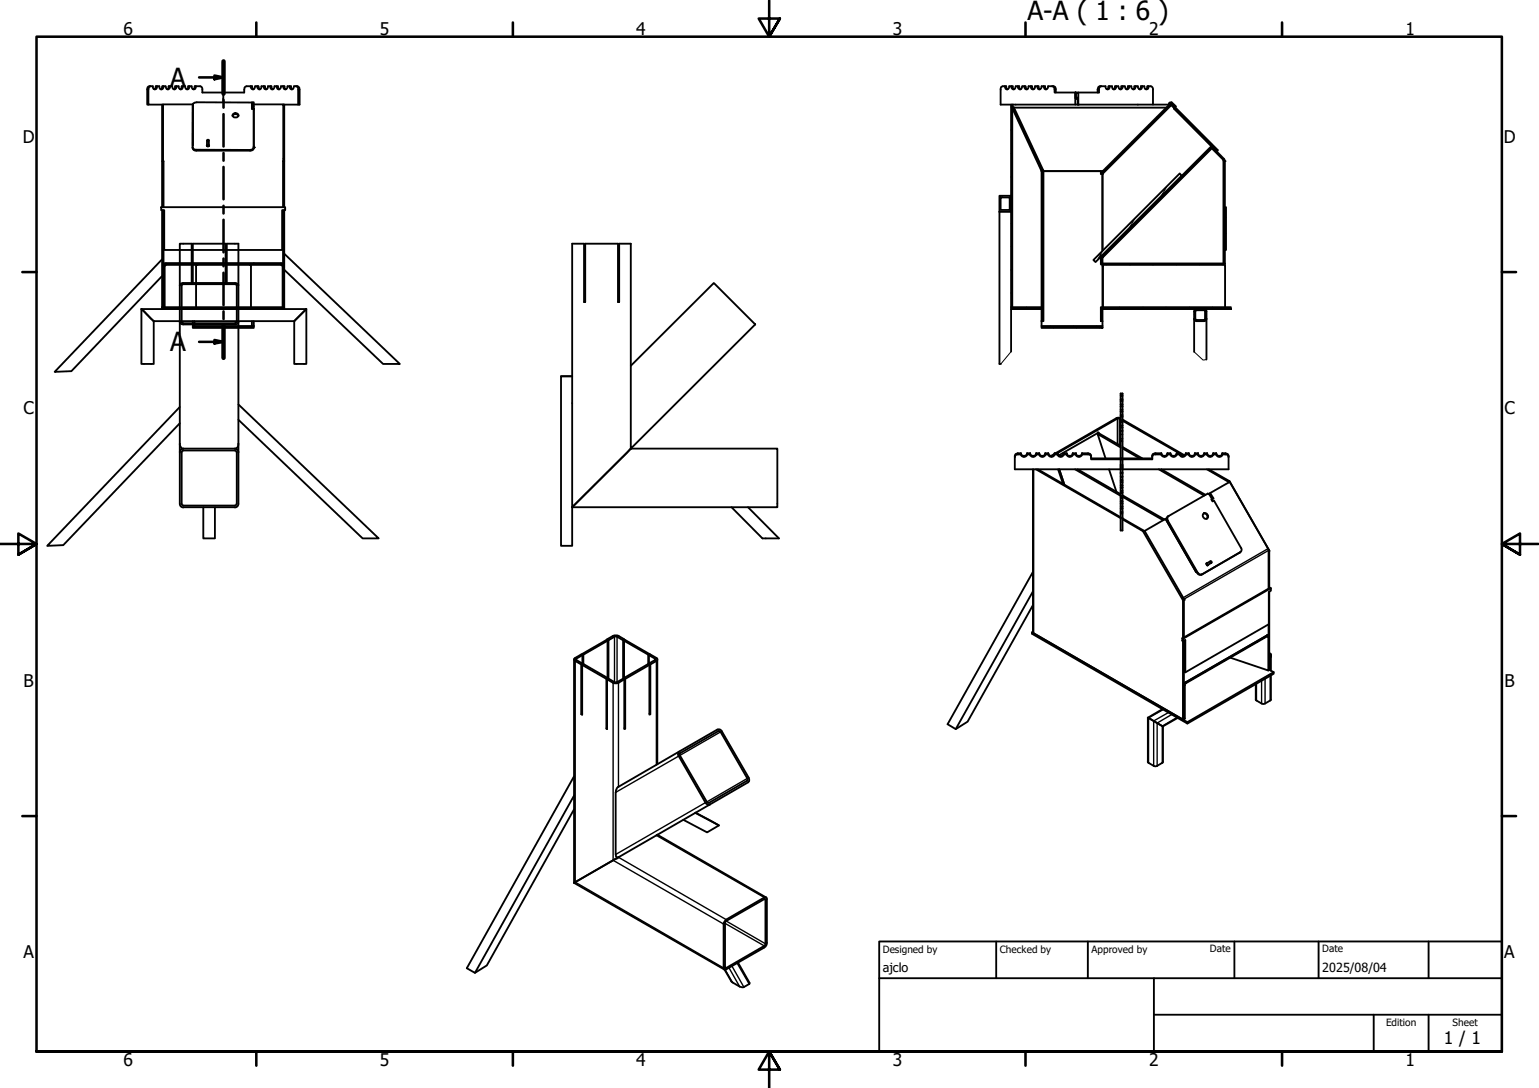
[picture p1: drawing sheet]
<svg xmlns="http://www.w3.org/2000/svg" width="420mm" height="297mm" viewBox="0 0 420 297" stroke-linecap="round" stroke-linejoin="round" font-family="sans-serif">
<defs><g id="words">
<g font-size="7.2">
<text x="280.5" y="5.5">A-A ( 1 : 6 )</text>
<text x="46.5" y="23.7">A</text>
<text x="46.5" y="95.9">A</text>
</g>
<g font-size="4.8">
<text x="33.7" y="9.6">6</text>
<text x="103.7" y="9.6">5</text>
<text x="173.7" y="9.6">4</text>
<text x="243.7" y="9.6">3</text>
<text x="313.7" y="9.6">2</text>
<text x="383.7" y="9.6">1</text>
<text x="6.2" y="38.9">D</text>
<text x="410.5" y="38.9">D</text>
<text x="6.4" y="113.1">C</text>
<text x="410.7" y="113.1">C</text>
<text x="6.4" y="187.4">B</text>
<text x="410.7" y="187.4">B</text>
<text x="6.4" y="261.7">A</text>
<text x="410.7" y="261.7">A</text>
<text x="394.2" y="285">1 / 1</text>
<text x="33.7" y="290.9">6</text>
<text x="103.7" y="290.9">5</text>
<text x="173.7" y="290.9">4</text>
<text x="243.7" y="290.9">3</text>
<text x="313.7" y="290.9">2</text>
<text x="383.7" y="290.9">1</text>
</g>
<g font-size="3.4">
<text x="241" y="265.4">ajclo</text>
<text x="361" y="265.5">2025/08/04</text>
</g>
<g font-size="2.7">
<text x="241" y="260.1">Designed by</text>
<text x="273" y="260.1">Checked by</text>
<text x="298" y="260.1">Approved by</text>
<text x="330.3" y="260">Date</text>
<text x="361" y="260">Date</text>
<text x="378.4" y="280.1">Edition</text>
<text x="396.6" y="280.1">Sheet</text>
</g>
</g></defs>
<!-- layer: Hatch (ISO) -->
<g fill="none" stroke="#000" stroke-width=".27">
<path d="M276.4 28.7l-.4 .6M276.4 35l-.4 .6M276.8 30.5l1 1M280.7 38.9l1 1M293.6 26.5l.1 .2M293.9 26.9l.4 .4M294.4 26.3l-.3 .6M309 38.8l.2 .4M311.3 36.4l.3 .5M313.6 34.1l.3 .5M316 31.8l.2 .4M318.3 29.4l.3 .6"/>
<path d="M319.7 28.2l-.4 .1M322 30.5l-.3 .2M324.3 32.8l-.3 .2M326.6 35.2l-.3 .1M328.9 37.5l-.2 .1M331.3 39.8l-.3 .1M273.4 53.5l.3 .4M275.7 57.3l.3 .5M276.4 41.4l-.4 .6M276.4 47.7l-.4 .6M276.4 54.1l-.4 .6M284.4 46.7v.1"/>
<path d="M284.9 59.7l-.5 .5M284.9 55.2l-.5 .5M284.9 50.8l-.5 .5M301 46.8l-.5 .6M302 45.8l.3 .4M304.4 43.4l.2 .5M306.6 41.1l.4 .5M309.8 59.6l-1.6 2.8M312.7 57.9l.3 .4M315 55.6l.3 .5M317.4 53.3l.2 .4M318.5 51l-1.6 2.8"/>
<path d="M319.7 51l.3 .4M322 48.6l.3 .5M324.4 46.3l.2 .4M326.6 44l.3 .4M329 41.6l.2 .5M334 56.3l.3 .3M334 51.8l.3 .3M334 47.3l.3 .3M334.7 59.3l-.4 .3M276.4 60.4l-.4 .6M276.4 66.8l-.4 .6M276.4 73.1l-.4 .6"/>
<path d="M276.4 79.5l-.4 .6M284.9 77.7l-.5 .5M284.9 73.2l-.5 .5M284.9 68.8l-.5 .4M284.9 64.2l-.5 .6M301 70.5l-.5 .5M301.1 69.5l.3 .5M301.1 68.3l-1.6 2.8M301.6 71.9l.5 .4M303.4 67.2l.3 .5M305.8 64.9l.2 .4M307.9 71.9l.6 .4"/>
<path d="M308 62.6l.4 .4M310.4 60.2l.2 .5M314.3 71.9l.5 .4M320.6 71.9l.6 .4M327 71.9l.5 .4M333.3 71.9l.6 .4M334 69.8l.3 .3M334 65.3l.3 .3M334 60.8l.3 .3M334.7 63.8l-.4 .3M280.3 83.9l-.8 .5M284.9 86.7l-.5 .5"/>
<path d="M284.9 82.2l-.5 .5M286.7 89l.8 .5M293.1 89l.8 .5M299.4 89l.8 .5M301 84l-.5 .5M305.7 83.9l-.8 .5M312 83.9l-.8 .5M318.4 83.9l-.8 .5M324.7 83.9l-.8 .5M326.3 85.6l-.3 .4M327.6 84.4l-.4 .3M329.3 87.1l-.5 .6"/>
<path d="M331.1 83.9l-.8 .5"/>
</g>
<!-- layer: Visible (ISO) -->
<g fill="none" stroke="#000" stroke-width=".51">
<path d="M41.1 23.5l-.5 .5-.1 .4v4.2h3.8M42.9 23.5a.63 .63 0 0 1-.6 .9 .63 .63 0 0 1-.6-.9l-1.3 .2-.2 .5v4.4h.3M44.5 28.6h-.2v15.4h.3v12.6M44.6 23.5a.63 .63 0 0 1-.5 .9 .63 .63 0 0 1-.6-.9h-1v.5l-.4 .4M46.4 23.5a.65 .65 0 0 1-.6 .9 .65 .65 0 0 1-.6-.9h-.9l-.4 .9M48.2 23.5a.65 .65 0 0 1-.6 .9 .65 .65 0 0 1-.6-.9h-1l-.1 .7-.2 .2M50 23.5a.65 .65 0 0 1-.6 .9 .65 .65 0 0 1-.6-.9h-1l-.1 .7-.3 .2M51.8 23.5a.65 .65 0 0 1-.7 .9 .65 .65 0 0 1-.6-.9h-.9l-.1 .7-.3 .2M52.6 28.5h-8.1v15.5M52.6 28.5v11.2zM52.7 24.4l.4-.4v-.5h1.6l.3 .2 .2 .5v1.1h5.8v2.6M53.5 23.5a.63 .63 0 0 1-.6 .9 .63 .63 0 0 1-.6-.9h-.9l-.1 .5-.4 .4"/>
<path d="M56.5 38.3l.3-.2 .2 .2-.4 .2zM56.5 39.5a.3 .3 0 0 0 .3 .5 .3 .3 0 0 0 .2-.5M56.5 38.3v1.6M57 38.3v1.6M57 39.8l.1 .1M63.5 31.6a.93 .93 0 0 1 1.6 0M63.7 31.1a.81 .81 0 0 1 .9-.2 .81 .81 0 0 1 .5 .8 .8 .8 0 0 1-1 .4 .8 .8 0 0 1-.5-.9zM68.5 23.5a.65 .65 0 0 0 .6 .9 .65 .65 0 0 0 .6-.9h.8l.5 .9M68.8 29.6h.5v-.5h-.5v.6h.5v.3M68.8 29.1v-1.2h.5v1.2M68.8 28l-15.1-.1-.9 .3-.2 .3v11.7M68.8 29.6v.1"/>
<path d="M69.2 24.4l-.2-.2-.2-.7h-1.5l-.6 .5v1.3h-5.7M69.3 28.5h8v15.5M69.3 29.6v11l-.2 .3-.6 .2h-14.9a.89 .89 0 0 1-1-.9M70.2 23.5a.63 .63 0 0 0 .6 .9 .63 .63 0 0 0 .6-.9h.9l.1 .5 .4 .4M72 23.5a.63 .63 0 0 0 .6 .9 .63 .63 0 0 0 .6-.9h.9l.1 .5 .3 .4M73.8 23.5a.63 .63 0 0 0 .6 .9 .63 .63 0 0 0 .5-.9h1l.4 .9M75.5 23.5a.65 .65 0 0 0 .6 .9 .65 .65 0 0 0 .6-.9h1l.1 .7 .2 .2M77.3 23.5a.65 .65 0 0 0 .6 .9 .65 .65 0 0 0 .6-.9h.9l.2 .7 .2 .2M77.3 28.6h.3M77.6 28.6v28M79.1 23.5a.65 .65 0 0 0 .6 .9 .65 .65 0 0 0 .6-.9h.9l.5 .5 .1 4.6h-4.2M80.8 23.5l.5 .3 .1 .4v4.4"/>
<path d="M274.3 23.5a.65 .65 0 0 0 .6 .9 .65 .65 0 0 0 .6-.9h1l.1 .7 .3 .2M275.1 24.4l-.3-.2-.1-.7h-1l-.4 .3-.1 4.8h2.8M276.1 23.5a.65 .65 0 0 0 .6 .9 .65 .65 0 0 0 .6-.9h1l.1 .7 .2 .2M276.3 29.4l.4-.2 8.1 17.3-.4 .2zM276.4 28.6v55.3h-.4v-55.3h17.6M276.9 29.4h41.5M277.9 23.5a.65 .65 0 0 0 .6 .9 .65 .65 0 0 0 .6-.9h.9l.4 .9M279.7 23.5a.63 .63 0 0 0 .5 .9 .63 .63 0 0 0 .6-.9h.9l.1 .5 .4 .4M281.4 23.5a.63 .63 0 0 0 .6 .9 .63 .63 0 0 0 .6-.9h.9l.1 .5 .4 .4M283.2 23.5a.63 .63 0 0 0 .6 .9 .63 .63 0 0 0 .6-.9h.9l.1 .7 .3 .2M284.9 23.5a.65 .65 0 0 0 .6 .9 .65 .65 0 0 0 .6-.9l1.9 .2 .2 .5v1.1M287.3 23.5l.5 .5 .1 1.3h5.7"/>
<path d="M293.6 25.3l.1 1.6h.6v1.7h-.7zM293.7 25.3h.7v3.3l-.1-1.7h-.6zM294.4 28.6l24.7 .1M300.6 23.5l-.6 .7v1.1h-5.6M303 23.5a.63 .63 0 0 1-.6 .9 .63 .63 0 0 1-.6-.9l-1.8 .2-.3 .7v.9M304.7 23.5a.63 .63 0 0 1-.5 .9 .63 .63 0 0 1-.6-.9h-1v.5l-.4 .4M306.5 23.5a.65 .65 0 0 1-.6 .9 .65 .65 0 0 1-.6-.9h-.9l-.4 .9M308.3 23.5a.65 .65 0 0 1-.6 .9 .65 .65 0 0 1-.6-.9h-1l-.1 .7-.2 .2M310.1 23.5a.65 .65 0 0 1-.6 .9 .65 .65 0 0 1-.6-.9h-1l-.1 .7-.3 .2M311.8 23.5a.65 .65 0 0 1-.6 .9 .65 .65 0 0 1-.6-.9h-.9l-.1 .7-.3 .2M312.8 24.4l.4-.4v-.5h1l.5 .5 .1 4.6M313.6 23.5a.63 .63 0 0 1-.6 .9 .63 .63 0 0 1-.6-.9h-.9l-.1 .5-.4 .4"/>
<path d="M319.3 28.5l.4 .3-18.7 18.7v-.7zM319.4 28.4l-.1 .1M319.5 27.9l12.9 13-.2 .2-13-12.9zM319.7 28.1l.1-.2 1.3 1.2-.3 .2M320.5 29.6l10.2 10.3M330.7 39.9l.4 .3-30.1 30.1v-.7zM44 56.6h33.9v.8h-.9v10.8h-32.2v-10.8h-.8zM44.3 44v12.6M44.3 57.4v26.5M44.6 57.4v26.5M52.6 40.2l.4 .6 .4 .1h14.9l.8-.3 .2-.4M77.3 57.4v15"/>
<path d="M77.6 44h-.3v12.6M77.6 57.4v26.5M272.9 53.5h3.1v4.3h-3.1zM272.9 57.8v41.6h.3M273.2 53.9h2.5v3.4h-2.5zM284.4 46.7h.5v41h-.5zM284.8 46.5l.1 .2M284.9 46.7h15.6M300.5 46.7h.5v.8h-.5zM301 47.5v20.9M301 46.7h.1M322.1 47.4l.5 .6-23.5 23.6-.6-.6z"/>
<path d="M332.4 40.9l-.2 .2M333.9 43.6l.1 28.3h.3v-28.1l-.2-.4-3-3.2-.3 .3 3.1 3.1M334.3 56.6h.4v11.6h-.4zM334.3 44v12.6M44.3 70.8l-29.4 30.7 4.6-.2 24.8-25.9M44.6 71.9h32.7M45 72.6v11.3M45.3 71.9l-.7 .5v.2h.4M45.3 72.3l-.3 .3M45.3 71.9v.4M45.3 71.9h31.5M45.3 72.3h31.5"/>
<path d="M49.1 77.9l.2-.4 .5-.2h14.5l.6 .2 .2 .4M49.1 77.9v43.2M49.7 77.7h14.8l.1 10.3-.5 .3-14.3-.1-.2-.2zM52.3 77.3v-10.8h-3.2v11.4M52.6 77.3v-10.8h9v10.8M53.9 72.3l-.4 .2v11.4M61.9 77.3v-10.8h3.2v11.4M65.1 77.9v43.2M68.2 72.3l.3 .2v11.4M69.3 71.9h.1M76.8 71.9l.5 .3M76.8 71.9v.4"/>
<path d="M76.8 72.3l.4 .3M77.2 72.6h.3v11.3M77.2 72.6v11.3M77.6 69.3l31.6 30.1h-4.6l-27-25.8M300.5 69.7h.5v2.5h-.5zM301 71.9h33.3v.4h-33.3zM301 72.2l.1 .4M301 72.6h.1M301 72.5v11.4M301.1 72.6v11.3M334.3 72.3l.2 11.6M334.3 72.2l.1 .2"/>
<path d="M334.3 68.2v3.7M38.6 84.4l3.4 3.3M38.6 84.4v15h3.4v-11.7M38.6 84.4h5.7M44.3 83.9h33.3v.5h-33.3zM49.1 87.9l.2 .4 .5 .3h14.5l.6-.3 .2-.4M52.6 89h16.7v.5h-16.7zM52.6 87.7v1.3M53.1 87.7v1.3h-.5M68.8 87.7v1.3h.5v-1.3M77.6 84.4h6l-3.3 3.3h-38.3M80.3 87.7l3.3-3.3v15h-3.3z"/>
<path d="M172.2 99.9l22.7-22.6 11.3 11.3-34 33.9zM172.2 99.9v-33.4h-3.2v16h-.3v-16h-8.9v16h-.4v-16h-3.2v82.5h-3v-46.3h3h-3M276 83.9h8.4v.5h-8.4zM276 84.4v11.6M284.4 89h16.6v.5h-16.6zM284.4 87.7v1.3M300.5 83.9h.5v3.8h-.5zM301 83.9h35v.5h-35zM301 87.7v1.3M326 87l.2 .5 .5 .2M326.7 84.7l-.4 .3v2l.4 .4M326.7 84.4l-.5 .2-.2 .4v11.1"/>
<path d="M326.7 84.7h2l.4 .3M326.7 84.4h2.3l.4 .6v13.2M329 85v2M329.1 87l-.4 .4h-2M329.4 87l-.4 .6-2.3 .1M49.1 111.1l-36.2 37.9 4.4-.2 31.8-33.2M65.1 110.4l38.3 36.6h-4.4l-33.9-32.4M299.7 118l.3 .3M299.7 118.5l.3-.2 5.9 3.4M299.9 118.1l-10.8 6.2M305.9 114.3l-.5-.3-.6 .2-16.6 9.5M305.9 114.5l-.5-.3-.3 .1-16.5 9.4"/>
<path d="M305.9 108.1v-.7h.6v17.7M305.9 109v11.4h.6M305.9 111.9h.6M305.9 110.9h.6M305.9 117.7h.6M305.9 116.7h.6M305.9 113.3h.6M305.9 112.4h.6M305.9 110.4h.6M305.9 109.5h.6M305.9 116.2h.6M305.9 115.2h.6"/>
<path d="M305.9 114.8h.6M305.9 113.8h.6M305.9 109h.6M306.5 108.1h-.6v.9M306.5 114.5l16.9 9.8M306.5 114.9l15.4 8.8M49.1 121.1v16.5a.98 .98 0 0 0 1 .9M49.1 121.1a1.26 1.26 0 0 0 .9 1.4h14.1a1.13 1.13 0 0 0 1-1.4M50 138h14.1M50 138.5h14.1M50 123h14.1M50.1 122.5a.98 .98 0 0 0-1 1"/>
<path d="M50.1 123l-.4 .2-.1 .3v14.1l.5 .4M55.5 138.5v8.5h3.2v-8.5M64.1 123l.5 .5M64.1 122.5a.98 .98 0 0 1 1 1M64.6 137.6l-.5 .4M64.6 123.5v14M65.1 121.1v16.5a.98 .98 0 0 1-1 .9M172.2 122.5l-16 16M172.2 122.5h40v16h-56M199.7 138.5l8.5 8.5h4.5l-8.5-8.5M278.7 123.7h-.8l-.6 .2-.2 .4v3.8h28.8v-1.3M278.7 123.7a.88 .88 0 0 0 .9 .7 .88 .88 0 0 0 .8-.7"/>
<path d="M278.7 124.1h-1.2l-.4 .7M278.7 124.1a.88 .88 0 0 0 .9 .7 .88 .88 0 0 0 .8-.7M278.7 123.7v.4M280.4 123.7v.4M280.4 123.7h.8M280.4 124.1h.8M281.2 123.7a.84 .84 0 0 0 .9 .7 .84 .84 0 0 0 .8-.7M281.2 124.1a.84 .84 0 0 0 .9 .7 .84 .84 0 0 0 .8-.7M281.2 123.7v.4M282 128.1l.1 44.7 40.9 23.7 .2-.2v-21.3M282.8 128.1l23.1 13.4M282.9 123.7v.4"/>
<path d="M282.9 123.7h.8M282.9 124.1h.8M283.3 128.1l22.6 13.1M283.7 123.7a.84 .84 0 0 0 .8 .7 .84 .84 0 0 0 .9-.7M283.7 124.1a.84 .84 0 0 0 .8 .7 .84 .84 0 0 0 .9-.7M283.7 123.7v.4M285.4 123.7v.4M285.4 123.7h.8M285.4 124.1h.8M286.2 123.7a.88 .88 0 0 0 .9 .7 .88 .88 0 0 0 .8-.7M286.2 124.1a.88 .88 0 0 0 .9 .7 .88 .88 0 0 0 .8-.7M286.2 123.7v.4"/>
<path d="M287.8 123.9l-.8 .5M287.9 123.7v.4M287.9 123.7h.8M287.9 124.1h.8M288.7 123.7a.84 .84 0 0 0 .9 .7 .84 .84 0 0 0 .8-.7M288.7 124.1a.84 .84 0 0 0 .9 .7 .84 .84 0 0 0 .8-.7M288.7 123.7v.4M288.9 128.1l1.3 4M289.2 128.1l1.4 4.2M290.4 123.7v.4M290.4 123.7h.8M290.4 124.1h.8"/>
<path d="M291.2 123.7a.84 .84 0 0 0 .8 .7 .84 .84 0 0 0 .9-.7M291.2 124.1a.84 .84 0 0 0 .8 .7 .84 .84 0 0 0 .9-.7M291.2 123.7v.4M292.9 123.7v.4M292.9 123.7h.9M292.9 124.1h.9M293.5 128.1l12.4 7.3M293.8 123.7a.84 .84 0 0 0 .8 .7 .84 .84 0 0 0 .8-.7M293.8 124.1a.84 .84 0 0 0 .8 .7 .84 .84 0 0 0 .8-.7M293.8 123.7v.4M294.2 128.1l11.7 6.8M295.4 123.7l2.1 .2 .4 .4v.5"/>
<path d="M295.4 124.1h2.1l.4 .7M295.4 123.7v.4M297.9 125.1h16.7M302.8 128.1l2 6.2M305.9 122.2l-6.2-3.7 2.1 6.6M305.9 120.4v4.7M305.9 130.2v-4.8h.6v19.4h-.6v-5M305.9 131.1v.5M305.9 132.6v.5M305.9 134v.5M305.9 135.4v.5M305.9 136.9v.5"/>
<path d="M305.9 138.4v.4M305.9 139.8h.6M305.9 129.1h.6M306.5 135.9h-.6v1h.6M306.5 130.2h-.6v.9h.6M306.5 134.5h-.6v.9h.6M306.5 137.4h-.6v1h.6M306.5 131.6h-.6v1h.6M306.5 133.1h-.6v.9h.6M306.5 138.8h-.6v1M306.5 135.2l11.4 6.6M306.5 135.6l11.1 6.4"/>
<path d="M306.5 122l5.3 3.1M306.5 122.4l4.6 2.7M316.4 128.1l12.3 7.2M317.1 123.7h-1.7l-.6 .2-.2 .4v1.1h-16.7v-.6M317.1 124.1h-1.9l-.6 .3v.4M317.1 123.7a.84 .84 0 0 0 .8 .7 .84 .84 0 0 0 .8-.7M317.1 124.1a.84 .84 0 0 0 .8 .7 .84 .84 0 0 0 .8-.7M317.1 128.1l12 7M317.1 123.7v.4M318.7 123.7h.8M318.7 124.1h.8M318.7 123.7v.4"/>
<path d="M319.5 123.7a.88 .88 0 0 0 .9 .7 .88 .88 0 0 0 .8-.7M319.5 124.1a.88 .88 0 0 0 .9 .7 .88 .88 0 0 0 .8-.7M319.5 123.7v.4M321.2 123.7h.9M321.2 124.1h.9M321.2 123.7v.4M322.1 123.7a.84 .84 0 0 0 .8 .7 .84 .84 0 0 0 .8-.7M322.1 124.1a.84 .84 0 0 0 .8 .7 .84 .84 0 0 0 .8-.7M322.1 123.8l1 .6M322.1 123.7v.4M323.7 123.7h.8M323.7 124.1h.8"/>
<path d="M323.7 123.7v.4M324.5 123.7a.84 .84 0 0 0 .9 .7 .84 .84 0 0 0 .8-.7M324.5 124.1a.84 .84 0 0 0 .9 .7 .84 .84 0 0 0 .8-.7M324.5 123.7v.4M326.2 123.7h.9M326.2 124.1h.9M326.2 123.7v.4M327.1 123.7a.84 .84 0 0 0 .8 .7 .84 .84 0 0 0 .8-.7M327.1 124.1a.84 .84 0 0 0 .8 .7 .84 .84 0 0 0 .8-.7M327.1 123.7v.4M328.7 123.7h.9M328.7 124.1h.9"/>
<path d="M328.7 123.7v.4M329.5 128.1l5.9 3.5 .3-.2M329.6 123.7a.84 .84 0 0 0 .8 .7 .84 .84 0 0 0 .8-.7M329.6 124.1a.84 .84 0 0 0 .8 .7 .84 .84 0 0 0 .8-.7M329.6 123.7v.4M330 128.1l5.7 3.3M330.1 134.9l-.3-.2-10.8 6.2M330.4 134.6l5.3-3 10.7 18.8M330.8 136.4l.2 .5 .4-.3 7.5 13.1 .1 .5-.4 .6M330.8 136.3l.4 .5M330.9 136.3l-.8-1.4 .3-.3 .9 1.5-.6 .3M331.2 123.7h.8"/>
<path d="M331.2 124.1h.8M331.2 123.7v.4M332 123.7a.84 .84 0 0 0 .9 .7 .84 .84 0 0 0 .8-.7M332 124.1a.84 .84 0 0 0 .9 .7 .84 .84 0 0 0 .8-.7M332 123.7v.4M333.7 123.7h.9l.6 .2 .1 .4 .1 3.8h-28.9v-1.3M333.7 124.1h1.3l.4 .7M333.7 123.7v.4M335.4 131.6l.1 .1M335.7 131.4l10.8 18.9M282 156.1l-23.3 41.6 2.2 1.4 3.3-2.1 17.8-31.8M306.5 141.8l5.5 3.2"/>
<path d="M306.5 141.5l5.8 3.4M312 145l11 18.9 .2-.1v10.2l23.1-13.3v-10.3l.2-.1M312.3 144.9l.1 .1M312.3 144.9l-.3 .1M312.4 145.1l.1-.1 10.5 18.2 .2 .6M312.5 145l5.7-3.3 8.3 14.4M318.5 141.5l-.3 .2 8.3 14.4M319 140.9a.97 .97 0 0 0-.4 1.3l8.2 14.2 .7 .6 .5-.1 10.6-6.1M319 140.9l-.3 .4 .1 .9 8.2 14.1 .5 .5h.7l10.4-6M326.6 156.1h-.1M328.6 140.2a.9 .9 0 0 1 .9 .4 .9 .9 0 0 1-.1 1.1M329.4 153.8h.1"/>
<path d="M329.6 153.7a.29 .29 0 0 0-.2 .4 .29 .29 0 0 0 .5 .1M329.7 154.3l-.1 .1M329.7 154.2v.2M330.5 153.2l-1.2 .7M330.7 153.7l-1.1 .7M346.5 150.3v10.2l.5 .1-24 13.8M159 178.9l-1.8 1 .2 .3 1.6 1-.3 .2v13.6M159 178.9l-.3-.2-2 1.2 .3 .6 1.7 .9M159 178.9v2.6M159.3 178.7l-.4-.2v.3M159.3 178.7v2.6M165.7 174.5l2.1-1 1 .1 1.6 .9"/>
<path d="M165.9 174.9l-6.6 3.8M165.9 174.9l-.4-.2-6.6 3.8M165.9 174.9v10.5M166.1 174.8l1.9-1.1 2.1 1.1M166.1 174.8l-.4-.3v.4M166.1 174.8v10.5M170.1 174.8l.3-.3v.4M170.1 174.8v10.5M170.4 174.9l6.6 3.8M170.4 174.9v10.2l6.6-3.8M170.4 174.9l.3-.2 6.6 3.8M177 178.7l.3-.2v.3"/>
<path d="M177 178.7v2.6M177.2 178.9l1.7 1v.2l-1.7 1.1zM177.2 178.9l.3-.2 2 1.1v.4l-.3 .3-1.7 .9M281.7 172.6l42.5 24.6M282 172.5l-.3 .1v.4l42.5 24.5v-.3l23.5-13.7M282 161.5l-21.1 37.6M322.8 174.2v.7l.2 .2 .6-.4v8.9M323 163.9v10.3h-.2l.2 .2M323 175.1v21.4M323 174.4v.7M345.9 173.5v.2M345.9 173.7l.4 .2"/>
<path d="M345.9 173.5l-22.2 12.8v.2l22.2-12.8M346.1 173.3l.1 .1M346.3 173.4l-.4 .1M346.3 173.9v9.2l-10.4-3.5M346.3 173.9l.2-.2v9.2l-.2 .2M346.3 173.2l-23.1 13.3M346.3 170.5v3.1M346.5 178.4a.95 .95 0 0 1 0 1.6M346.5 161.5v21.4M347 160.6v.7l-.6 .3v8.8l-22.8 13.2-.2-.2v-8.5M347 178.9v4.2M156.7 180v61"/>
<path d="M158.9 181.5l6.6 3.8M159.3 181.3l6.6 3.8-.4 .2v13.6l.2-.1M159.3 181.3l-.4 .2v13.6l-.2-.1 .2-.1M165.7 185.5l2.1 1 1-.1 1.6-.9M166.1 185.3l1.9 1 .5-.1 1.6-.9M166.1 185.3l-.4 .2v13.6l-.2-.2M170.1 185.3l.3 .2M170.4 198.8l.3 .1M170.7 185.3v13.6l-.3 .2v-13.6M170.7 185.3l-.3-.2v.3M177 181.3l.3 .2M177.3 181.5l-6.6 3.8"/>
<path d="M177.3 194.9l.2 .1M177.5 181.4v13.6l-.2 .1v-13.6M177.5 181.4l-.3-.2v.3M179.5 180v28.6M313.4 195.9l4.1 2.4M313.4 195.9v12.2l1.9 1.1 .6-.1 1.6-1v-9.8M317.4 193.6l-4 2.3M321.5 196l-4 2.3M323.2 187.1h.3v9.1l-.3 .1zM323.7 186.3l-.5 .7M323.7 186.5l-.2 .6M346.5 182.9l1.2 .6v.4l-23.5 13.6"/>
<path d="M346.5 182.9h.1M347 184.3v6.8l-1.6 1h-1l-1.6-1v-4.4M156.7 211.9l-29.3 52.4 2.3 1.3 3.2-2 23.8-42.6M156.7 217.2l-27 48.4M168.7 214.9l27.3-15.8 .6 .1 .4 .4 7.5 13.2v.5l-.3 .3-35.4 20.4a.61 .61 0 0 1-.7-.7v-17zM185.5 205.2l-.4 .6 .1 .4 7.4 12.9 .7 .6 .5-.1M185.6 205.7l10.7-6.1 .4 .2 7.3 12.7 .1 .5-10.6 6.2h-.3l-7.6-13zM168.8 234l-12.1 7M179.2 228.1l.3-.2 29.7 17.1M189.8 221.9l6.5 3.4M189.9 221.9l6.4 3.4-3.3 2-6.4-3.5M156.7 241l41.1 23.7 1.9 3.3 2.2 1.4 1 .1 1.6-.8 .2-.3-3.2-5.6"/>
<path d="M198.1 251.6l10.6-6.1h.3v12.3l-.2 .4-10.6 6.1-.3-.2zM198.1 251.2l10.6-6.2h.5v13l-.5 .7-10.7 6.1-.4-.2-.1-.3v-12z"/>
<circle cx="329" cy="140.8" r=".78"/>
<circle cx="330.6" cy="153.4" r=".23"/>
</g>
<g fill="#000">
<circle cx="294.3" cy="28.6" r=".25"/>
<circle cx="69.3" cy="40.2" r=".25"/>
<circle cx="77.3" cy="44" r=".25"/>
<circle cx="332.2" cy="41.1" r=".25"/>
<circle cx="334.3" cy="44" r=".25"/>
<circle cx="346.3" cy="150.4" r=".25"/>
<circle cx="323.2" cy="163.8" r=".25"/>
</g>
<!-- layer: Visible Narrow (ISO) -->
<g fill="none" stroke="#000" stroke-width=".38">
<path d="M304.8 114.2l.3 .1v6.9M305.8 114.2l-.2 .1v7.2M305.9 119.8h.6M305.9 118.6h.6M305.9 107.6h.6M277.9 123.7v.4M282.2 128.1v44.8M297.1 123.7v.4M305.9 129.2h.6M315.4 123.7v.4M334.6 123.7v.4M305.9 141.4h.6"/>
<path d="M305.9 140.3h.6M318.8 142.2h-.2M327 156.3l-.2 .1M328.2 156.8l-.2 .1M338.6 150.8l-.2 .1M346.2 149.8l-23.4 13.5M346.4 150.2l-23.4 13.4M157.4 179.8v.4M167.8 173.8v12.4M168.5 173.8v12.4M178.8 179.8v.4M345.9 173.5h.1"/>
<path d="M345.9 173.8l.4 .1M346.5 179.7l.3-.1v3.4M346.8 178.5l-.3 .1M157 180.5v60.3l40.5 23.5M167.4 186.4v48.5l30.1 17.4M168.8 186.4v28.4M179.2 180.5v28.3M196.7 199.8l-11.1 6.4M317.6 193.7l-4 2.3v12.3M319 194.5l-4 2.3v12.3M319.9 195.1l-4 2.3v11.7M321.3 195.9l-4 2.3v10.1"/>
<path d="M323.7 186.2v.1M343 186.6v4.6M344.4 185.9v6.2M345.4 185.3v6.8M346.8 184.5v6.7M185.3 206.4l-17.2 9.9M192.6 219.1l-24.5 14.2M204 212.5l-11 6.4M168.5 234.2v.1M168.8 234l29.4 17.1M179.2 228.1l29.5 16.9M197.9 252.1l10.8 6.1"/>
<path d="M198.2 251.4l10.8 6.3M208.7 245.5l.3 .2M197.9 264l.3 .3M198 264.8l2 3.4M199 264.2l2.9 5.2M199.8 263.8l3.3 5.7M201.2 262.9l3.3 5.8"/>
</g>
<!-- layer: Break Line (ISO) -->
<path d="M276 96l-2.8 3.4M326 96.1l2.4 2.2 1-.1" fill="none" stroke="#000" stroke-width=".27"/>
<!-- layer: Section Line (ISO) -->
<g fill="none" stroke="#000" stroke-width=".7">
<path d="M61 16.7v8.9M54.4 21.1h6.6M58.5 20.6l2.5 .5-2.5 .5zM61 27.3v2.1M61 31.2v8.8M61 41.8v2.1M61 45.6v8.8M61 56.2v2.1M61 60v8.9M61 70.6v2.1M61 74.5v8.8M54.4 93.3h6.6"/>
<path d="M58.5 92.8l2.5 .5-2.5 .5zM61 85v2.1M61 88.9v8.8"/>
</g>
<path d="M61 16.7v8.9M61 88.9v8.8" fill="none" stroke="#000" stroke-width="1.2"/>
<path d="M58.5 20.6l2.5 .5-2.5 .5zM58.5 92.8l2.5 .5-2.5 .5z" fill="#000"/>
<!-- layer: Border (ISO) -->
<g fill="none" stroke="#000" stroke-width=".7">
<path d="M70 6.1v3.9M140 6.1v3.9M210 0v10l-2.9-4.9h5.8l-2.9 4.9 2.9-4.9M280 6.1v3.9M350 6.1v3.9M6.1 74.3h3.9M410 74.3h3.9M0 148.5h10l-5-2.8v5.7l5-2.9-5 2.9M420 148.5h-10l5-2.8v5.7l-5-2.9 5 2.9M6.1 222.8h3.9M410 222.8h3.9M10 287.1v-277.1h400v277.1h-400h400"/>
<path d="M70 287.1v3.8M140 287.1v3.8M212.9 292l-2.9-4.9 2.9 4.9h-5.8l2.9-4.9v9.9M280 287.1v3.8M350 287.1v3.8"/>
</g>
<!-- layer: Title (ISO) -->
<path d="M240 257h170v30.1h-170zM272 257v10.1M297 257v10.1M337 257v10.1M360 257v10.1M390 257v10.1M240 267.1h170M315 277h95M315 267.1v20M375 277v10.1M390 277v10.1" fill="none" stroke="#000" stroke-width=".51"/>
<use href="#words"/>
</svg>
